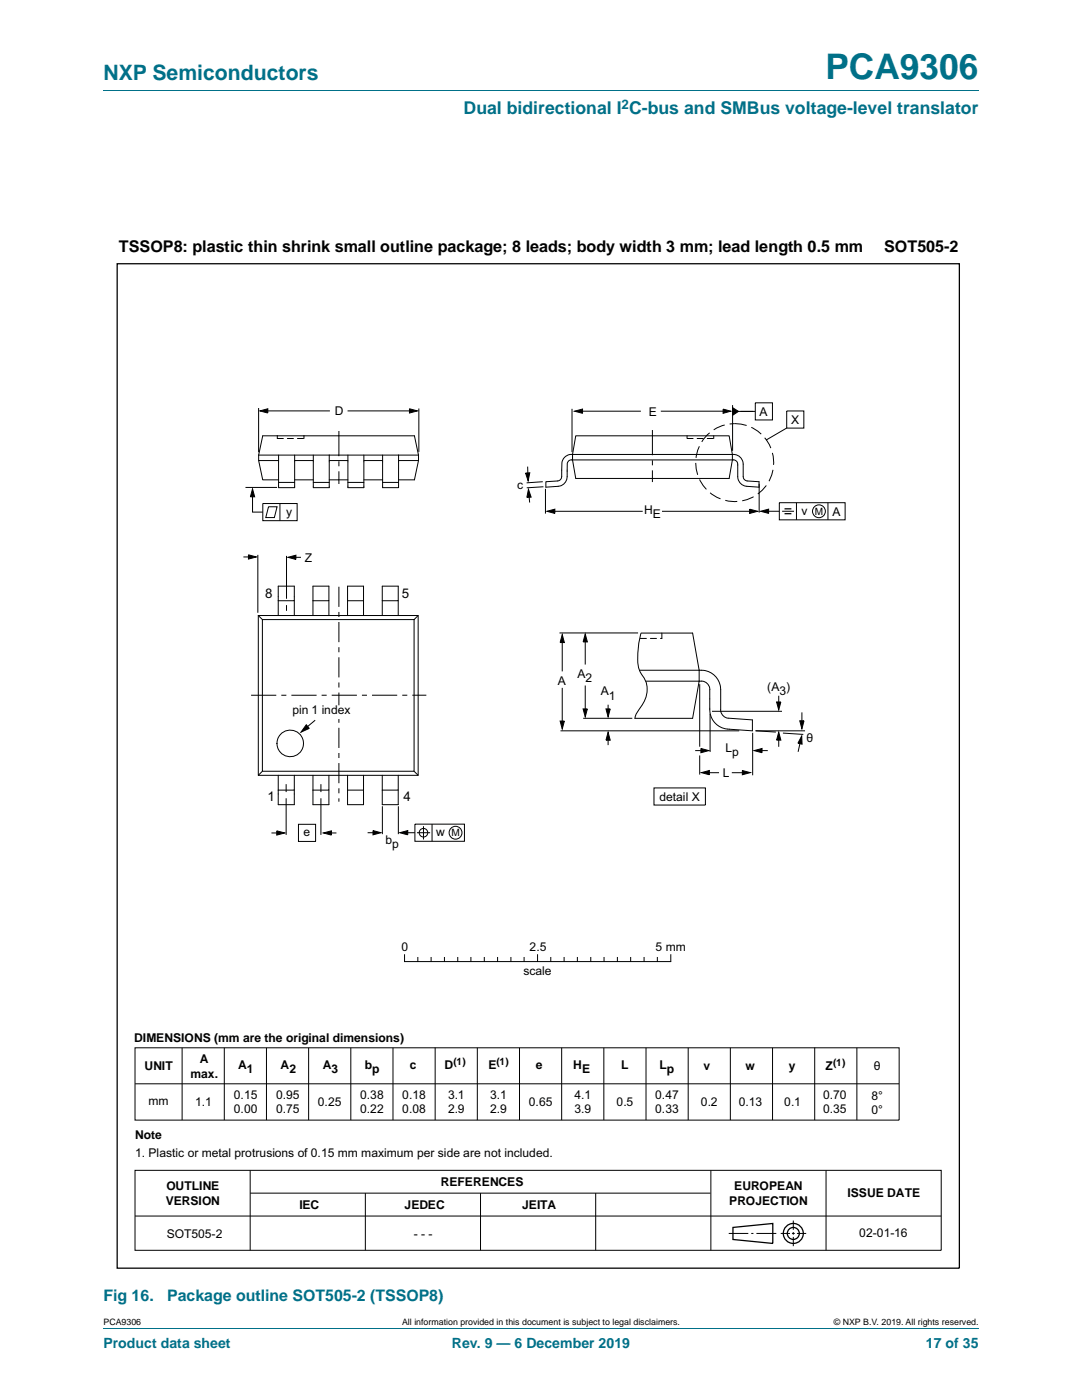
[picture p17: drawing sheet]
<svg xmlns="http://www.w3.org/2000/svg" width="216mm" height="279mm" viewBox="0 0 216 279" stroke-linecap="round" stroke-linejoin="round" font-family="sans-serif">
<defs><g id="words">
<text font-size="7" fill="#007088" x="164.7" y="15.8">PCA9306</text>
<text font-size="4.2" fill="#007088" x="20.6" y="16">NXP Semiconductors</text>
<text font-size="3.5" fill="#007088" x="92.5" y="22.8">Dual bidirectional I C-bus and SMBus voltage-level translator</text>
<g font-size="3.2">
<text x="23.7" y="50.3">TSSOP8: plastic thin shrink small outline package; 8 leads; body width 3 mm; lead length 0.5 mm</text>
<text x="176.4" y="50.3">SOT505-2</text>
</g>
<g font-size="3.2" fill="#007088">
<text x="20.6" y="259.6">Fig 16.</text>
<text x="33.3" y="259.6">Package outline SOT505-2 (TSSOP8)</text>
</g>
<g font-size="2.8" fill="#007088">
<text x="20.6" y="269.1">Product data sheet</text>
<text x="90.2" y="269.1">Rev. 9 — 6 December 2019</text>
<text x="184.8" y="269.1">17 of 35</text>
</g>
<g font-size="2.7">
<text x="52.9" y="119.4">8</text>
<text x="80.2" y="119.3">5</text>
<text x="53.4" y="159.9">1</text>
<text x="80.5" y="159.9">4</text>
</g>
<text font-size="2.6" fill="#007088" x="124" y="21.7">2</text>
<g font-size="2.4">
<text x="66.8" y="82.8">D</text>
<text x="129.5" y="83">E</text>
<text x="151.6" y="83">A</text>
<text x="157.9" y="84.6">X</text>
<text x="103.2" y="97.5">c</text>
<text x="57.1" y="102.9">y</text>
<text x="128.5" y="102.6">H</text>
<text x="130.2" y="103.4">E</text>
<text x="160" y="102.7">v</text>
<text x="166.1" y="102.9">A</text>
<text x="60.8" y="112.2">Z</text>
<text x="111.3" y="136.7">A</text>
<text x="115.2" y="135.2">A</text>
<text x="116.8" y="136">2</text>
<text x="153.1" y="137.8">(A )</text>
<text x="58.4" y="142.5">pin 1 index</text>
<text x="119.9" y="138.8">A</text>
<text x="121.5" y="139.6">1</text>
<text x="155.5" y="138.6">3</text>
<text x="160.9" y="148">θ</text>
<text x="144.2" y="155">L</text>
<text x="144.8" y="150.1">L</text>
<text x="146.1" y="151">p</text>
<text x="131.6" y="159.8">detail X</text>
<text x="60.6" y="166.9">e</text>
<text x="87.1" y="166.9">w</text>
<text x="76.9" y="168.4">b</text>
<text x="78.2" y="169.2">p</text>
<text x="80.1" y="189.8">0</text>
<text x="105.7" y="189.8">2.5</text>
<text x="130.8" y="189.8">5 mm</text>
<text x="104.5" y="194.5">scale</text>
<text x="26.8" y="207.9">DIMENSIONS (mm are the original dimensions)</text>
<text x="28.8" y="213.6">UNIT</text>
<text x="38" y="215.2">max.</text>
<text x="39.9" y="212.2">A</text>
<text x="47.5" y="213.4">A</text>
<text x="49.3" y="214.2">1</text>
<text x="56" y="213.4">A</text>
<text x="57.8" y="214.2">2</text>
<text x="64.4" y="213.4">A</text>
<text x="66.2" y="214.2">3</text>
<text x="72.8" y="213.4">b</text>
<text x="74.3" y="214.2">p</text>
<text x="81.8" y="213.4">c</text>
<text x="88.7" y="213.4">D</text>
<text x="97.5" y="213.4">E</text>
<text x="106.9" y="213.4">e</text>
<text x="114.4" y="213.4">H</text>
<text x="116.1" y="214.2">E</text>
<text x="124" y="213.4">L</text>
<text x="131.6" y="213.4">L</text>
<text x="133" y="214.2">p</text>
<text x="140.4" y="213.6">v</text>
<text x="148.8" y="213.6">w</text>
<text x="157.4" y="213.6">y</text>
<text x="164.7" y="213.6">Z</text>
<text x="174.4" y="213.6">θ</text>
<text x="29.6" y="220.6">mm</text>
<text x="38.9" y="220.7">1.1</text>
<text x="46.7" y="219.3">0.15</text>
<text x="55.1" y="219.3">0.95</text>
<text x="63.4" y="220.8">0.25</text>
<text x="71.9" y="219.3">0.38</text>
<text x="80.3" y="219.3">0.18</text>
<text x="89.4" y="219.3">3.1</text>
<text x="97.8" y="219.3">3.1</text>
<text x="105.5" y="220.8">0.65</text>
<text x="114.6" y="219.3">4.1</text>
<text x="123" y="220.8">0.5</text>
<text x="130.7" y="219.3">0.47</text>
<text x="139.8" y="220.8">0.2</text>
<text x="147.4" y="220.8">0.13</text>
<text x="156.5" y="220.8">0.1</text>
<text x="164.3" y="219.3">0.70</text>
<text x="173.9" y="219.5">8°</text>
<text x="27" y="227.4">Note</text>
<text x="46.7" y="222.2">0.00</text>
<text x="55.1" y="222.2">0.75</text>
<text x="71.9" y="222.2">0.22</text>
<text x="80.3" y="222.2">0.08</text>
<text x="89.4" y="222.2">2.9</text>
<text x="97.8" y="222.2">2.9</text>
<text x="114.6" y="222.2">3.9</text>
<text x="130.7" y="222.2">0.33</text>
<text x="164.3" y="222.2">0.35</text>
<text x="173.9" y="222.4">0°</text>
<text x="27" y="231">1. Plastic or metal protrusions of 0.15 mm maximum per side are not included.</text>
<text x="33.2" y="237.5">OUTLINE</text>
<text x="87.9" y="236.8">REFERENCES</text>
<text x="146.5" y="237.5">EUROPEAN</text>
<text x="169.1" y="239">ISSUE DATE</text>
<text x="33.1" y="240.4">VERSION</text>
<text x="59.7" y="241.3">IEC</text>
<text x="80.7" y="241.3">JEDEC</text>
<text x="104.2" y="241.3">JEITA</text>
<text x="145.5" y="240.4">PROJECTION</text>
<text x="33.3" y="247">SOT505-2</text>
<text x="82.5" y="247">- - -</text>
<text x="171.4" y="246.8">02-01-16</text>
</g>
<g font-size="2">
<text x="162.6" y="102.7">M</text>
<text x="90.1" y="166.9">M</text>
<text x="90.5" y="212.6">(1)</text>
<text x="99.1" y="212.6">(1)</text>
<text x="166.2" y="212.8">(1)</text>
</g>
<g font-size="1.8">
<text x="20.6" y="264.5">PCA9306</text>
<text x="80.2" y="264.5">All information provided in this document is subject to legal disclaimers.</text>
<text x="166.4" y="264.5">© NXP B.V. 2019. All rights reserved.</text>
</g>
</g></defs>
<path d="M20.6 18.2h174.7M20.6 265.1h174.7" fill="none" stroke="#007088" stroke-width=".2"/>
<g fill="none" stroke="#000" stroke-width=".2">
<path d="M49 97.3h6.3M50.4 97.6l.4 1.6h-.8zM50.4 98.2v4h2M51.6 81.4v8.9M51.9 82l1.5-.4v.8zM52.8 82h13M69.4 82h13M81.7 81.6l1.6 .4-1.6 .4zM83.6 81.5v8.7M104.9 94.4h.8l-.3 1.6zM105.3 93.1l.1 2.3M105.4 97.7l.6 1.5-.9 .1z"/>
<path d="M105.5 98.2l.2 2.1M108.3 96.1l-3.2 .3M108.4 97.1l-3.3 .3M108.8 97.6v4.9M114.1 81.6v8.6M114.6 82.1l1.6-.5v.9zM115.4 82.1h12.5M130.2 85.8v5.1M130.2 91.9v1M130.2 93.9v2.3M131.9 82.1h13.2M138.8 92.4l.4 2.4"/>
<path d="M139.6 89.1l-.4 .8-.3 1.5M139.6 95.7l.7 1.2 .7 .8M141.6 86.4l-1.6 1.8M141.7 98.3l1.3 .9 .8 .4M144.3 81.6l1.5 .5-1.5 .4zM144.6 84.8l-1.6 .6-.6 .4M144.7 99.9l2.4 .2M145.6 84.6h2.3l1.1 .3M146.2 80.8v9.2M146.2 81.4l1.2 .7-1.2 .8zM146.7 82.1h4M149.9 85.3l1.3 .7 .7 .6"/>
<path d="M150.4 99.1l-1.3 .6-1 .2M150.7 80.4h3.4v3.4h-3.4zM151.5 96.6v5.7M152.6 87.4l.9 1.3 .3 .7M152.9 96.9l-1.7 1.7M154.1 90.4l.3 2.4M154.2 93.8l-.2 1-.6 1.2M157 82h3.4v3.4h-3.4zM157 85.4l-4.2 2.4M48.6 111.2h2M49.6 110.7l1.6 .5-1.6 .4zM51.4 110.7v11.6"/>
<path d="M52.4 100.5h6.9v3.4h-6.9zM53.6 101.1h1.7l-.6 2.2h-1.7zM55.9 100.5v3.4M57.2 110.9v8.6M57.5 111.2l1.5-.4v.9zM58.1 111.2h2M67.6 117.1v4M109.1 102l1.6-.4v.9zM109.9 102h18.3M132.1 102h18.1M149.6 101.6l1.6 .4-1.6 .5zM151.8 102l1.6-.4v.9z"/>
<path d="M152.7 102h2.8M155.5 100.3h13.1v3.4h-13.1zM156.1 102h2.3M158.9 100.3v3.4M165.2 100.3v3.4M50.1 138.8h5M56.1 138.8h1M57.2 120.8v1.1M58.1 138.8h5.1M65.2 138.7l-1 .1M66.2 138.7h5M67.6 122.1v1"/>
<path d="M67.6 124.1v4.1M67.6 129.2v1M67.6 131.2v4M67.6 136.2v1M67.6 138.2v4M72.2 138.7h1M74.2 138.7h5.1M81.3 138.7h-1M82.3 138.7h2.8M112.2 137.3v7.2M112.2 126.6l.4 1.6h-.8zM112.2 127.7v6.3"/>
<path d="M116.8 127.1v5.5M116.8 136.8v5.5M116.8 126.5l.4 1.6h-.8zM139.6 136.5v12.5M155.4 138.8v2M57.1 156.5v1.6M57.1 159.3v7.3M61.1 144.6l.6 .8-1.6 .7zM62.9 143.7l-2.5 2.1M64 156.5v1.6M64 159.3v7.3M67.6 143.2v1"/>
<path d="M67.6 145.2v4.1M67.6 150.3v1M67.6 152.3v4M67.6 157.3v1M67.6 159.3v.7M111.8 143.9h.8l-.4 1.6zM111.8 145.9h35.7M116.4 141.5h.8l-.4 1.6zM116.4 143.4h9.8M120.9 141.5h.9l-.5 1.6zM121.3 146.1l.5 1.6h-.9zM121.3 140.6v2"/>
<path d="M121.3 147.1v1.6M130.5 157.2h10.3v3.5h-10.3zM138.7 149.8h1.7M139.9 149.4l1.5 .4-1.5 .4zM140 154.2l1.5-.4v.8zM140.6 154.2h2.9M141.7 142.5v7.6M142.1 142h13.9M146 154.2h2.9M148.1 153.8l1.6 .4-1.6 .4zM150.2 146.3v8.4M150.5 149.8l1.6-.4v.8z"/>
<path d="M150.7 145.8l4.1 .3M150.8 145.9h9.8M151.4 149.8h1.8M155 140.1h.8l-.4 1.6zM155.4 146.1l.4 1.6h-.8zM155.4 147.1v1.9M156.2 146.3l4.1 .3M159.6 143.9h.8l-.4 1.5zM159.8 147.5l-.5 2.5M160 146.9v1.6l-.8-.2zM160 142.2v2.5M54.2 166.2h1.9"/>
<path d="M55.2 165.8l1.6 .4-1.6 .5zM59.6 164.5h3.4v3.4h-3.4zM64.5 166.2l1.6-.4v.9zM65.3 166.2h1.8M73.4 166.2h1.8M74.4 165.8l1.6 .4-1.6 .4zM76.3 160.9v5.6M79.5 160.9v5.6M79.8 166.2l1.6-.4v.8zM80.7 166.2h2.1M82.8 164.5h9.9v3.4h-9.9zM83.2 166.2h2.6"/>
<path d="M84.5 164.9v2.6M86.2 164.5v3.4M80.7 190.5v1.4h53.1M83.4 191.1v.8M86 191.1v.8M88.7 191.1v.8M91.3 191.1v.8M94 191.1v.8M96.6 191.1v.8M99.3 191.1v.8M101.9 191.1v.8M104.6 191.1v.8"/>
<path d="M107.3 190.5v1.4M109.9 191.1v.8M112.6 191.1v.8M115.2 191.1v.8M117.9 191.1v.8M120.5 191.1v.8M123.2 191.1v.8M125.8 191.1v.8M128.5 191.1v.8M131.2 191.1v.8M133.8 190.5v1.4M26.9 209.1h152.5v14.4h-152.5z"/>
<path d="M27 216.3h152.4M36.3 209.1v14.4M44.8 209.1v14.4M53.2 209.1v14.4M61.6 209.1v14.4M70 209.1v14.4M78.4 209.1v14.4M86.8 209.1v14.4M95.2 209.1v14.4M103.7 209.1v14.4M112.1 209.1v14.4M120.5 209.1v14.4"/>
<path d="M128.9 209.1v14.4M137.3 209.1v14.4M145.7 209.1v14.4M154.2 209.1v14.4M162.6 209.1v14.4M171 209.1v14.4M26.9 233.6h160.9v15.9h-160.9zM49.9 233.6v15.9M49.9 238.1h91.9M72.9 238.1v11.4M95.9 238.1v11.4M118.9 238.1v11.4"/>
<path d="M141.8 233.6v15.9M164.8 233.6v15.9M26.9 242.7h160.9M145.4 246.2h3.9M149.9 246.2h.4M150.9 246.2h4M155.8 246.2h1.8M158 246.2h.6M158.3 243.6v1.8M158.3 245.9v.5M158.3 246.9v1.8M159 246.2h1.9"/>
<circle cx="163.4" cy="102" r="1.28"/>
<circle cx="84.5" cy="166.2" r=".85"/>
<circle cx="90.9" cy="166.2" r="1.28"/>
</g>
<g fill="none" stroke="#000" stroke-width=".25">
<path d="M23.4 52.6h168v200.5h-168zM156.5 101.5h1.4M156.5 102.5h1.4M146.3 245l7.9-.8v4l-7.9-.8z"/>
<circle cx="158.3" cy="246.2" r="2"/>
<circle cx="158.3" cy="246.2" r="1.2"/>
</g>
<g fill="#000">
<path d="M50.4 97.6l.4 1.6h-.8zM51.9 82l1.5-.4v.8zM81.7 81.6l1.6 .4-1.6 .4zM104.9 94.4h.8l-.3 1.6zM105.4 97.7l.6 1.5-.9 .1zM114.6 82.1l1.6-.5v.9zM144.3 81.6l1.5 .5-1.5 .4zM146.2 81.4l1.2 .7-1.2 .8zM49.6 110.7l1.6 .5-1.6 .4zM57.5 111.2l1.5-.4v.9zM109.1 102l1.6-.4v.9zM149.6 101.6l1.6 .4-1.6 .5z"/>
<path d="M151.8 102l1.6-.4v.9zM112.2 126.6l.4 1.6h-.8zM116.8 126.5l.4 1.6h-.8zM61.1 144.6l.6 .8-1.6 .7zM111.8 143.9h.8l-.4 1.6zM116.4 141.5h.8l-.4 1.6zM121.3 146.1l.5 1.6h-.9zM120.9 141.5h.9l-.5 1.6zM139.9 149.4l1.5 .4-1.5 .4zM140 154.2l1.5-.4v.8zM148.1 153.8l1.6 .4-1.6 .4zM150.5 149.8l1.6-.4v.8z"/>
<path d="M155.4 146.1l.4 1.6h-.8zM155 140.1h.8l-.4 1.6zM160 146.9v1.6l-.8-.2zM159.6 143.9h.8l-.4 1.5zM55.2 165.8l1.6 .4-1.6 .5zM64.5 166.2l1.6-.4v.9zM74.4 165.8l1.6 .4-1.6 .4zM79.8 166.2l1.6-.4v.8z"/>
</g>
<path d="M67.1 140.9h.8v2.5h-.8z" fill="#fff"/>
<path d="M67.1 140.9h.8v2.5h-.8z" fill="none" stroke="#fff" stroke-width=".2"/>
<g fill="none" stroke="#000" stroke-width=".2">
<path d="M51.6 90.8h14.1M51.6 91.9l.8 3.9h3.2M51.6 90.8l.8-3.8h30.3l.8 3.8M51.6 90.8v1.1h4M55.3 87v.5h1.2M55.6 96.3h3.2M55.6 90.8v6.5h3.2v-6.5M57.3 87.5h1.2M58.8 91.9h3.7M58.8 95.8h3.7M59.4 87.5h1.2M60.7 87v.5"/>
<path d="M62.5 96.3h3.2M62.5 90.8v6.5h3.2v-6.5M65.7 95.8h3.7M65.7 91.9h3.7M67.6 86v5M67.6 92v1.1M67.6 94.1v2.5M69.4 96.3h3.2M69.4 90.8v6.5h3.2v-6.5M72.6 91.9h3.7M72.6 95.8h3.7M76.3 90.8v6.5h3.2v-6.5"/>
<path d="M76.3 96.3h3.2M79.5 90.8h-13.8M79.5 90.8h4M79.5 91.9h4M83.5 91.9l-.8 3.9h-3.2M83.5 90.8v1.1M111.4 97.1a1.94 1.94 0 0 0 1.8-2v-2.6a.8 .8 0 0 1 .8-.7h32.4a.89 .89 0 0 1 .8 .8v2.5a1.96 1.96 0 0 0 1.8 2l2.5 .1v-1.1l-2.5-.1a.85 .85 0 0 1-.7-.9v-2.5a1.95 1.95 0 0 0-1.9-1.9h-32.4a1.94 1.94 0 0 0-1.9 1.6v2.9a.85 .85 0 0 1-.8 .8l-2.4 .1v1.1l2.5-.1M114.9 87h30.6l.6 3.7v1.1l-.6 3.7h-30.6l-.7-3.7v-1.1zM137.1 87v.5h1.2M139.1 87.5h1.2M141.1 87.5h1.2M142.4 87v.5"/>
<path d="M55.5 119.9h3.2v-2.9h-3.2v5.8M58.7 119.9v2.9M62.4 119.9h3.2v-2.9h-3.2v5.8M65.6 119.9v2.9M69.4 119.9h3.1v-2.9h-3.1v5.8M72.5 119.9v2.9M76.3 119.9h3.2v-2.9h-3.2v5.8M79.5 119.9v2.9M51.5 122.8h31.9v31.9h-31.9zM51.5 122.8l.9 .9M52.4 123.7h30.2v30.2h-30.2zM83.4 122.8l-.8 .9"/>
<path d="M111.6 126.3h15.7M127.6 133.8h12.3a3.9 3.9 0 0 1 3.9 3.8v4M127.8 127.4h1.2M127.9 126.4a15.6 15.6 0 0 0-.4 7.1l.5 1.1a5.1 5.1 0 0 1-.3 6.7 4 4 0 0 0-1 2M128 126.3h10.2l1.3 7.5v2.1l-1.3 7.5h-11.5M128.9 135.9h11a1.69 1.69 0 0 1 1.7 1.7v4a3.9 3.9 0 0 0 3.9 3.9l4.6 .4M129.8 127.4h1.2M132.1 126.3v1.1h-.3M52.4 153.9l-.9 .8M55.5 154.7v5.9h3.2v-2.9M58.7 154.7v3h-3.2M62.4 154.7v5.9h3.2v-2.9"/>
<path d="M65.6 154.7v3h-3.2M69.4 154.7v5.9h3.1v-2.9M72.5 154.7v3h-3.1M76.3 154.7v5.9h3.2v-2.9M79.5 154.7v3h-3.2M82.6 153.9l.8 .8M139.6 150.8v3.8M143.8 141.6a1.71 1.71 0 0 0 1.6 1.7l4.7 .4v2.2M150.2 145.9h.1"/>
<circle cx="57.9" cy="148.4" r="2.65"/>
</g>
<use href="#words"/>
</svg>
